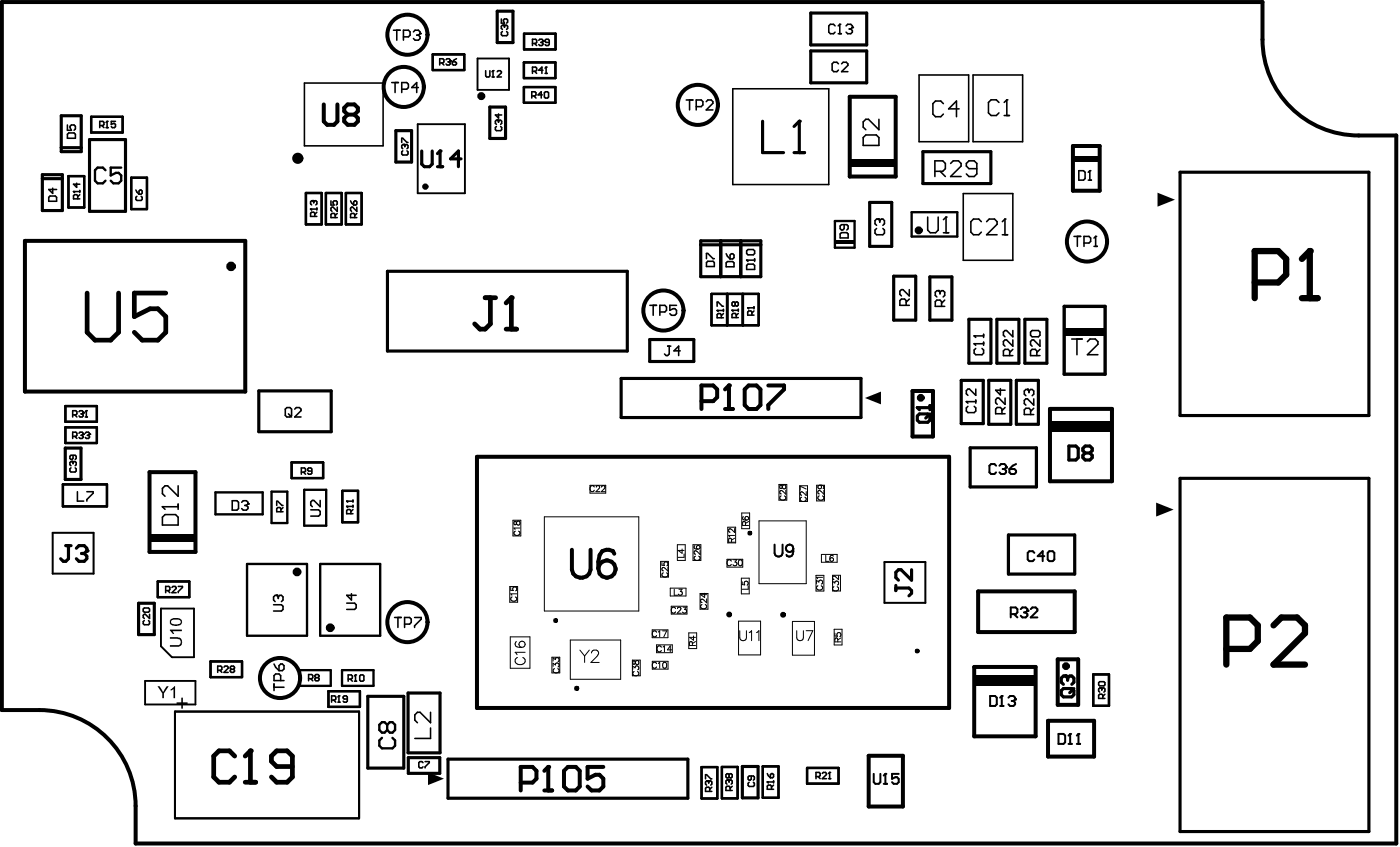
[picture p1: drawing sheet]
<svg xmlns="http://www.w3.org/2000/svg" width="148mm" height="90mm" viewBox="0 0 148 90" stroke-linecap="round" stroke-linejoin="round" font-family="sans-serif">
<g fill="none" stroke="#000" stroke-width=".42">
<path d="M.2 .2h133.4v4a10.2 10.2 0 0 0 10.2 10.1h4v74.9h-133.4v-3.9a10.2 10.2 0 0 0-10.2-10.2h-4zM34.3 11v1.8l.3 .4h.7l.4-.4v-1.8M36.8 12.1l-.4 .4v.3l.4 .4h.7l.4-.4v-.3l-.4-.4M36.8 12.1l-.4-.3v-.4l.4-.4h.7l.4 .4v.4l-.4 .3M36.8 12.1h.7M89.9 10.2h4.9v8.5h-4.9zM113.6 15.4h2.8v4.8h-2.8zM2.6 25.5h23.4v15.9h-23.4zM88.4 25.6h2M15.8 50h4.9v8.4h-4.9zM50.5 48.3h49.9v26.6h-49.9zM60.5 58.2v2.1a1 1 0 0 0 1 .8 1 1 0 0 0 1-.8v-2.1"/>
<path d="M65 58.6l-.1-.3a.96 .96 0 0 0-1.4 .4l-.2 .7v.7M74.2 42.4h1.3l.4-.4v-.8l-.4-.4h-1.3v2.5M76.7 43.3h.9M76.7 41.2l.4-.4v2.5M78.8 41.2l.4-.4h.9l.4 .4v1.7l-.4 .4h-.9l-.4-.4zM81.3 40.8h1.7v.4l-1.7 1.7v.4M96.6 41.4h2.1v4.8h-2.1zM111.1 43.3h6.6v7.6h-6.6zM91.9 80h3.7v5.3h-3.7zM103.1 70.6h6.5v7.3h-6.5zM103.5 62.6h10.2v4.3h-10.2zM110.9 76.3h4.9v3.7h-4.9z"/>
<path d="M111.9 69.8h2.2v4.8h-2.2zM55.1 82.8h1.3l.4-.4v-.9l-.4-.4h-1.3v2.5M57.6 81.5l.4-.4v2.5M57.6 83.6h.8M59.7 81.5l.4-.4h.8l.5 .4v1.7l-.5 .4h-.8l-.4-.4zM63.9 81.1h-1.7v1.3l.8-.4h.4l.5 .4v.8l-.5 .4h-.8l-.4-.4"/>
<circle cx="42.7" cy="9.2" r="2.12"/>
<circle cx="43.1" cy="3.7" r="2.12"/>
<circle cx="50.9" cy="10.2" r=".21"/>
<circle cx="73.9" cy="11.1" r="2.12"/>
<circle cx="70.2" cy="32.9" r="2.12"/>
<circle cx="97.2" cy="24.4" r=".21"/>
<circle cx="115" cy="25.6" r="2.12"/>
<circle cx="79.4" cy="56.4" r=".04"/>
<circle cx="29.6" cy="71.7" r="2.12"/>
<circle cx="43.1" cy="65.8" r="2.12"/>
<circle cx="58.8" cy="65.6" r=".04"/>
<circle cx="61" cy="72.8" r=".06"/>
<circle cx="64.2" cy="60.2" r=".92"/>
<circle cx="77.2" cy="65" r=".09"/>
<circle cx="82.9" cy="65" r=".09"/>
<circle cx="97.1" cy="68.9" r=".04"/>
</g>
<g fill="#000">
<path d="M122.5 20.4l1.9 .7-1.9 .8zM91.5 42.1l1.7-.7v1.4zM122.4 53.2l1.8 .7-1.8 .7zM16.7 72.6h.2l.4 .6 .3-.6h.3l-.6 .8v.5h-.1v-.5zM18.1 72.9l.4-.3v1.3h-.1v-1l-.3 .2zM18 67.4h.7a.51 .51 0 0 1 .6 .5 .51 .51 0 0 1-.6 .5h-.7v-.1h.7a.35 .35 0 0 0 .4-.4 .35 .35 0 0 0-.4-.3h-.7zM18 66.6h1.3v.2h-1.1l.2 .3h-.1l-.3-.4zM45.3 81.7l1.7 .7-1.7 .7z"/>
<path d="M18.1 65.7a.34 .34 0 0 0 .5 .4 .4 .4 0 0 0 .5-.4 .87 .87 0 0 0-.9-.1zM18 65.6l.5-.2a.62 .62 0 0 1 .8 .4 .7 .7 0 0 1-1 .4 .39 .39 0 0 1-.3-.2 .39 .39 0 0 1 0-.4z"/>
<circle cx="46.6" cy="16" r=".17"/>
<circle cx="84.6" cy="12.8" r=".17"/>
<circle cx="54.1" cy="31.5" r=".25"/>
<circle cx="138.6" cy="26.6" r=".33"/>
<circle cx="9.2" cy="58.3" r=".17"/>
<circle cx="77.1" cy="40.8" r=".21"/>
<circle cx="97.1" cy="43.1" r=".17"/>
<circle cx="26.5" cy="79.4" r=".25"/>
<circle cx="112.8" cy="71.5" r=".17"/>
<circle cx="58" cy="81.1" r=".21"/>
</g>
<g fill="none" stroke="#000" stroke-width=".25">
<path d="M7.2 18.6h1.7v3.4h-1.7zM9.6 12.4h3.4v1.6h-3.4zM11.2 18l-.3-.3h-.6l-.2 .3v1.1l.2 .3h.6l.3-.3M12.8 17.7h-1.1v.9l.6-.3h.3l.2 .3v.5l-.2 .3h-.6l-.3-.3M13.9 18.8h1.7v3.3h-1.7zM45.8 5.8h3.3v1.6h-3.3zM55.4 6.6h3.4v1.7h-3.4zM55.4 9.2h3.4v1.7h-3.4zM55.5 3.6h3.3v1.6h-3.3zM32.4 20.4h1.6v3.3h-1.6zM34.5 20.4h1.7v3.3h-1.7zM36.6 20.4h1.7v3.3h-1.7z"/>
<path d="M75.3 31.1h5v3.3h-5zM76.9 31.1v3.3M77 31.1v3.3M78.6 31.1v3.3M88.4 23.4h2v2.8h-2zM96.5 22.5h4.8v2.5h-4.8zM6.7 51.2h4.6v2.4h-4.6zM6.9 43h3.4v1.6h-3.4zM6.9 45.2h3.4v1.7h-3.4zM22.8 52.1h5v2.3h-5zM26.1 59.7h6.4v7.6h-6.4zM28.7 52h1.7v3.3h-1.7z"/>
<path d="M30.9 48.9h3.3v1.7h-3.3zM32.2 51.8h2.3v3.8h-2.3zM33.9 59.7h6.3v7.6h-6.3zM36.2 51.9h1.7v3.3h-1.7zM16.7 61.5h3.3v1.7h-3.3zM22.3 70h3.3v1.6h-3.3zM31.7 70.9h3.3v1.7h-3.3zM34.8 73.1h3.3v1.7h-3.3zM36.2 70.9h3.3v1.7h-3.3zM40.4 78.1l-.3 .2v.6l.3 .3h1.1l.3-.3v-.6l-.3-.2M41 76.7l-.3-.3h-.3l-.3 .3v.5l.3 .3h.3l.3-.3M41 76.7l.3-.3h.2l.3 .3v.5l-.3 .3h-.2l-.3-.3"/>
<path d="M41 76.7v.5M115.7 71.3h1.7v3.4h-1.7zM74.2 81.2h1.7v3.3h-1.7zM76.4 81.1h1.7v3.4h-1.7zM80.7 81.1h1.7v3.3h-1.7zM85.4 81.2h3.3v1.7h-3.3z"/>
</g>
<g fill="none" stroke="#000" stroke-width=".33">
<path d="M4.5 18.5h2.1v3.8h-2.1zM4.5 18.9h2.1M6.5 12.2h2.1v3.8h-2.1zM6.5 15.6h2.1M9.5 14.8h3.8v7.6h-3.8zM41.9 13.8h1.7v3.3h-1.7zM44.6 16v1.4l.3 .2h.6l.2-.2v-1.4M46.3 16.3l.3-.3v1.6M46.3 17.6h.6M48.8 16.8h-1.1l.8-.8v1.6M51.8 11.3h1.7v3.3h-1.7zM52.6 1.2h1.7v3.3h-1.7z"/>
<path d="M80.7 12.8v3.3h2.2M84 16.1h1.1M84 13.4l.6-.6v3.3M85.8 1.4h5.9v3.4h-5.9zM85.8 5.4h5.9v3.4h-5.9zM97.7 16h7.2v3.4h-7.2zM124.9 18.2h20v25.8h-20zM41 28.7h25.4v8.4h-25.4zM68.8 35.9h4.6v2.3h-4.6zM74.2 25.5h6.3v3.8h-6.3zM74.2 25.9h6.3M76.3 25.5v3.8"/>
<path d="M78.4 25.5v3.8M92 21.4h2.4v4.7h-2.4zM94.6 29.2h2.3v4.7h-2.3zM98.4 29.3h2.3M102.5 33.8h2.4v4.6h-2.4zM105.5 33.8h2.3v4.6h-2.3zM108.5 33.8h2.3v4.6h-2.3zM6.9 47.4h1.7v3.3h-1.7zM7 57.7h.5M7.2 57.7v1.4l-.2 .3h-.3l-.3-.3M8.1 58l.3-.3h.5l.3 .3v.3l-.3 .3M8.6 58.6h.3"/>
<path d="M8.9 58.6l.3 .2v.3l-.3 .3h-.5l-.3-.3M27.4 41.4h7.7v4.3h-7.7zM65.7 40h25.4v4.2h-25.4zM97.1 44l.2-.2h.9l.2 .2v.5l-.2 .2h-.9l-.2-.2zM98.4 42.9v.4M98.4 43.8l-.4 .4M98.4 43.1h-1.3l.2 .2M101.7 40.2h2.4M102.7 47.4h7M104.6 40.2h2.4v4.7h-2.4zM106.7 56.6h7M107.6 40.2h2.3v4.7h-2.3z"/>
<path d="M124.9 50.6h20v37.4h-20zM14.7 63.8h1.6v3.3h-1.6zM38.9 73.7h3.8v7.6h-3.8zM43.2 73.3h3.4v6.3h-3.4zM94.8 61.9v.6M94.8 62.2h1.4l.3 .3v.3l-.3 .2M96.5 60.3v1.1l-1.1-1.1h-.3l-.3 .2v.6l.3 .3M112.3 73.1l.2-.3h.9l.3 .3v.4l-.3 .2h-.9l-.2-.2zM113 71.7l-.2-.2h-.3l-.2 .2v.5l.2 .2M113 71.7l.2-.2h.2l.3 .2v.5l-.3 .2M113 71.7v.3M113.7 72.8l-.5 .5"/>
<path d="M43.2 80.2h3.3v1.6h-3.3zM47.4 80.3h25.4v4.1h-25.4zM78.6 81.1h1.6v3.3h-1.6z"/>
<circle cx="45" cy="19.7" r=".17"/>
</g>
<path d="M44.2 13.1h5v7.3h-5zM50.5 6.2h3.4v3.3h-3.4zM15.4 72h5.3v2.5h-5.3zM17 64.4h3.5v5.1h-2.3l-1.2-1.1z" fill="none" stroke="#000" stroke-width=".2"/>
<g fill="none" stroke="#000" stroke-width=".17">
<path d="M5.6 19.9v.6l-.4-.5h.8M7.1 14.2l.2-.1h.5l.2 .1v.4h-.9zM7.1 13.2v.6h.5l-.2-.3v-.1l.2-.2h.2l.2 .2v.2l-.2 .2M8.1 19.4v.4l-.3-.3h.6M10.6 13.3h.3l.1-.1v-.2l-.1-.2h-.3v.7M10.8 13.3l.2 .2M11.2 13.5h.2M11.3 12.8h.1M11.3 12.8l-.1 .2M11.3 12.8v.7M12.2 12.8h-.4v.4l.2-.1 .2 .1v.2l-.1 .1h-.2l-.1-.1M32.2 8.8h8.3v6.6h-8.3z"/>
<path d="M41.5 8.7h.7M41.6 3.2h.7M41.8 8.7v1.1M42 3.2v1.1M42.5 15.1v-.5h.1l.5 .5h.1M42.5 9.4h.5l.2-.1v-.4l-.2-.2h-.5v1.1M42.6 16l-.1 .1v.2l.1 .1h.5l.1-.1v-.2l-.1-.1M42.7 3.9h.5l.2-.2v-.3l-.2-.2h-.5v1.1M42.7 15.3h.1M42.7 15.3l-.2 .1v.2l.1 .1M42.7 15.3l.1 .1M42.8 15.4l.2-.1 .2 .1v.2l-.1 .1"/>
<path d="M42.8 15.4v.1M43.8 3.4l.1-.2h.4l.2 .2v.1M44.1 3.7h.2M44.3 9.3h-.7l.5-.6v1.1M44.3 3.7l.2 .2v.2l-.2 .2h-.4l-.1-.2M44.5 3.5h.1M44.5 3.5l-.2 .2M46.5 6.7h.4l.1-.2v-.2l-.1-.1h-.4v.7M46.8 6.7l.2 .2M47.2 6.3l.1-.1h.2l.1 .2M47.4 6.5h.1M47.5 6.5l.1 .2-.1 .2h-.2l-.1-.1"/>
<path d="M47.6 6.4h.1M47.6 6.4l-.1 .1M47.9 6.5h.3l.1 .3-.1 .1h-.2l-.1-.1zM48.3 6.2l-.4 .3M51.4 7.5v.5l.1 .1h.2l.1-.1v-.5M52.1 8.1h.2M52.2 7.5h.1M52.2 7.5v.6M52.2 7.5l-.1 .1M52.5 13.4l-.1 .1v.2l.1 .1h.5l.1-.1v-.2l-.1-.1M52.6 7.6l.1-.1h.3l.1 .1v.1l-.5 .4h.5M52.6 12.7h.1"/>
<path d="M52.6 12.7l-.2 .1v.2l.1 .2M52.6 12.7l.2 .1M52.8 12.8l.1-.1 .2 .1v.2l-.1 .2M52.8 12.1v.4l-.4-.3h.7M52.8 12.8v.1M53.1 2v.4h.3l-.1-.3 .1-.1h.2l.1 .1v.2l-.1 .1M53.2 3.3l-.1 .1v.3l.1 .1h.4l.1-.1v-.3l-.1-.1M53.3 2.7h.1M53.3 2.7l-.2 .1v.2l.1 .1M53.3 2.7l.1 .1M53.4 2.8l.1-.1 .2 .1v.2l-.1 .1M53.4 2.8v.1"/>
<path d="M56.3 10.2h.3l.1-.2v-.2l-.1-.1h-.3v.7M56.4 4.6h.3l.1-.1v-.2l-.1-.1h-.3v.6M56.4 7.5h.3l.1-.1v-.2l-.1-.1h-.3v.7M56.5 10.2l.2 .2M56.6 7.5l.2 .3M56.6 4.6l.2 .2M57 4.3l.1-.1h.3l.1 .2M57.2 4.5h.2M57.4 4.5l.1 .1-.1 .2h-.3l-.1-.1M57.4 10h-.5l.4-.3v.7M57.5 4.4h.1M57.5 7.4h-.5l.4-.3v.7"/>
<path d="M57.5 4.4l-.1 .1M57.6 9.8l.1-.1h.2l.2 .1v.5l-.2 .1h-.2l-.1-.1zM57.7 7.8h.2M57.8 7.1h.1M57.8 7.1v.7M57.8 7.1l-.1 .1M58.1 4.5h-.3l-.1-.1 .1-.2h.2l.1 .1v.4l-.1 .1h-.2l-.1-.1M72.6 10.6h.7M73 10.6v1M73.7 11.3h.5l.2-.2v-.3l-.2-.2h-.5v1M74.7 10.8l.2-.2h.4l.1 .2v.1l-.7 .7h.7M77.6 9.4h10.1v10.1h-10.1z"/>
<path d="M88.4 2.7l-.2-.1h-.3l-.2 .1v.7l.2 .2h.3l.2-.2M88.7 3.6h.3M88.7 6.8l-.1-.2h-.4l-.1 .2v.6l.1 .2h.4l.1-.2M88.9 2.6h.1M88.9 2.6v1M88.9 2.6l-.2 .1M89.1 6.8l.1-.2h.4l.1 .2v.1l-.6 .7h.6M89.5 2.7l.2-.1h.3l.2 .1v.2M89.9 3.1h.1M90 3.1l.2 .1v.2l-.2 .2h-.3l-.2-.2M90.2 2.9h.1M90.2 2.9l-.2 .2"/>
<path d="M91.4 14.6l.2-.3h1.1l.3 .3v.8h-1.6zM93 12.6v1.1l-1.1-1.1h-.3l-.2 .3v.5l.2 .3M97.3 7.9h5.2v7.1h-5.2zM98.9 18.1h.9l.3-.3v-.5l-.3-.3h-.9v1.7M99.5 18.1l.6 .6M99.8 11l-.2-.3h-.6l-.3 .3v1.1l.3 .2h.6l.2-.2M100.6 17.3l.3-.3h.5l.3 .3v.3l-1.1 1.1h1.1M101.5 11.5h-1.1l.8-.8v1.6M103 7.9h5.2v7.1h-5.2zM103.4 17.8h-.9l-.2-.2v-.3l.2-.3h.6l.3 .3v1.1l-.3 .3h-.6l-.2-.3M105.7 10.8l-.3-.2h-.5l-.3 .2v1.1l.3 .3h.5l.3-.3M106.3 12.2h.5"/>
<path d="M106.6 10.6h.1M106.6 10.6v1.6M106.6 10.6l-.3 .2M114.2 18.1h.5l.1 .1v.7l-.1 .2h-.5zM115.2 19.1h.3M115.3 18.1h.1M115.3 18.1v1M115.3 18.1l-.1 .1M5.2 20.9l.1-.2h.6l.1 .2v.4h-.8zM7.8 20.3h.1M7.8 20.3l.1 .1M7.8 20.3h.6"/>
<path d="M8.2 21v-.3l-.1-.1h-.2l-.1 .1v.3h.6M8.4 20.6l-.2 .2M8.4 20.2v.2M14.4 20.1l.3 .4M14.5 20.8l-.1 .1v.2l.1 .1h.4l.1-.1v-.2l-.1-.1M14.8 20.1l.2 .1v.2l-.1 .1h-.2v-.3zM32.9 22.1h.1M32.9 22.1l.1 .1M32.9 22.1h.6M33.1 21.2h.1M33.1 21.2l-.2 .1v.3l.1 .1M33.1 21.2l.1 .1"/>
<path d="M33.2 21.3l.1-.1 .2 .1v.3l-.1 .1M33.2 21.3v.2M33.3 22.9v-.3l-.1-.1h-.2l-.1 .1v.3h.6M33.5 22.5l-.2 .2M33.5 22v.2M35 21.3v.4h.4l-.2-.2 .2-.2h.2l.1 .1v.2l-.1 .1M35.5 23v-.3l-.1-.1h-.3l-.1 .1v.3h.7M35.7 21.9v.5l-.5-.5-.2 .1v.2l.1 .2M35.7 22.6l-.2 .2M37.1 21.3l.3 .4M37.4 21.4l.3-.1 .1 .1v.2l-.1 .1h-.3zM37.5 23v-.3l-.1-.1h-.2l-.1 .1v.3h.7"/>
<path d="M37.8 21.9v.5l-.5-.5-.2 .1v.2l.1 .2M37.8 22.6l-.3 .2M68.8 32.3h.7M69.1 32.3v1.1M69.8 33h.6l.1-.2v-.3l-.1-.2h-.6v1.1M70.7 36.6h.3M70.8 36.6v.8l-.1 .2h-.2l-.2-.2M71.6 32.3h-.7v.5l.3-.1h.2l.2 .1v.4l-.2 .2h-.3l-.2-.2M72 37.1h-.7l.5-.5v1M74.8 27.8l.1-.2h.6l.1 .2v.4h-.8zM74.8 27.4v-.6h.1l.6 .6h.1M75.9 32.8h.1"/>
<path d="M75.9 32.4v-.4h.1l.5 .4h.1M75.9 32.8l.1 .2M75.9 32.8h.7M76.3 33.6v-.3l-.1-.1h-.2l-.1 .1v.3h.7M76.6 33.2l-.3 .2M76.6 32.7v.3M76.9 27.8l.1-.1h.5l.2 .1v.4h-.8zM76.9 26.8l.4 .6M77.3 27l.1-.2h.1l.2 .2v.3l-.2 .1h-.2zM77.5 32.8h.1M77.5 32.8h.6M77.5 32.8l.1 .1"/>
<path d="M77.8 32.1l-.1-.2-.2 .2v.2l.1 .1 .2-.1M77.8 32.1l.1-.2 .2 .2v.2l-.1 .1-.2-.1M77.8 32.1v.2M77.9 33.6v-.3l-.1-.1h-.2l-.1 .1v.3h.6M78.1 33.2l-.2 .2M78.1 32.7v.2M79 27.5h.1M79 28.1l.2-.2h.5l.2 .2v.4h-.9zM79 26.5l.2-.1h.5l.2 .1v.3l-.2 .2h-.5l-.2-.2zM79 27.5h.9M79 27.5l.2 .2M79.1 32.6h.1"/>
<path d="M79.1 32.6l.1 .1M79.1 32.6h.7M79.6 33.3v-.3l-.1-.1h-.3l-.1 .1v.3h.7M79.8 32.9l-.2 .2M79.8 32.5v.2M79.9 27.4v.3M88.9 24.8l.2-.2h.5l.2 .2v.4h-.9zM89.3 23.8v.4l-.1 .1h-.1l-.2-.1v-.3l.2-.1h.5l.2 .1v.3l-.2 .1M92.8 24.2l-.2 .1v.4l.2 .1h.6l.2-.1v-.4l-.2-.1M92.9 23.2h.1M92.9 23.2h-.1l-.2 .1v.4l.2 .1M92.9 23.2l.2 .1"/>
<path d="M93.1 23.3l.2-.1h.1l.2 .1v.4l-.2 .1M93.1 23.3v.2M95.9 32.3v-.5l-.2-.2h-.3l-.2 .2v.5h1M96.2 30.6v.7l-.6-.7h-.2l-.2 .2v.3l.2 .2M96.2 31.6l-.3 .4M98.2 23v1.3l.3 .3h.5l.3-.3v-1.3M99.3 30.8h.1M99.3 30.8h-.1l-.2 .1v.3l.2 .2M99.3 30.8l.2 .1M99.5 30.9l.1-.1h.2l.2 .1v.3l-.2 .2M99.5 30.9v.2M99.6 32.4v-.5l-.1-.2h-.3l-.2 .2v.5h1"/>
<path d="M99.8 24.6h.6M100 31.7l-.4 .4M100.1 23h.1M100.1 23v1.6M100.1 23l-.3 .2M101.9 20.5h5.3v7h-5.3zM103.1 36.4h.1M103.1 35.5h.1M103.1 36.4h1M103.1 36.4l.2 .1M103.1 35.5h1M103.1 35.5l.2 .2"/>
<path d="M103.3 36.9l-.2 .1v.4l.2 .1h.6l.2-.1v-.4l-.2-.1M103.9 23.5l-.3-.3h-.6l-.2 .3v1.1l.2 .2h.6l.3-.2M104.1 35.4v.3M104.1 36.2v.3M104.4 23.5l.3-.3h.5l.3 .3v.2l-1.1 1.1h1.1M106.1 24.8h.5M106.4 23.2h.1M106.4 23.2v1.6M106.4 23.2l-.3 .3M106.9 37.6v-.5l-.2-.1h-.3l-.2 .1v.5h1M107.2 35v.6l-.7-.6h-.1l-.2 .1v.4l.2 .1M107.2 36v.6l-.7-.6h-.1l-.2 .1v.4l.2 .1"/>
<path d="M107.2 37l-.3 .3M109.1 35.1l.1-.1h.7l.2 .1v.4l-.2 .1h-.7l-.1-.1zM109.7 37.6v-.5l-.1-.1h-.4l-.1 .1v.5h1M110.1 36v.6l-.7-.6h-.2l-.1 .1v.4l.1 .1M110.1 37l-.4 .3M113.4 35.9h1.1M113.7 25h.7M114 35.9v1.6M114 25v1.1M114.7 25.7h.6l.1-.2v-.3l-.1-.2h-.6v1.1M115.1 36.1l.3-.2h.5l.3 .2v.3l-1.1 1.1h1.1M115.8 26.1h.3"/>
<path d="M116 25h.1M116 25v1.1M116 25l-.2 .2M7.5 49.5l-.1 .1v.2l.1 .1h.5l.1-.1v-.2l-.1-.1M7.6 48.8h.1M7.6 48.8l-.2 .1v.3l.1 .1M7.6 48.8l.1 .1M7.7 43.9h.3l.1-.1v-.2l-.1-.2h-.3v.7M7.7 46.2h.3l.1-.1v-.3l-.1-.1h-.3v.7M7.7 48.2v.3l-.1 .1-.2-.1v-.2l.1-.1h.5l.1 .1v.2l-.1 .1M7.7 48.9l.1-.1 .3 .1v.3l-.1 .1M7.7 48.9v.1"/>
<path d="M7.9 46.2l.2 .2M7.9 43.9l.2 .2M8.2 52v1h.7M8.4 45.8l.1-.1h.2l.1 .2M8.4 43.6l.1-.2h.2l.1 .3M8.6 46.1h.1M8.6 43.8h.1M8.7 43.8l.1 .1-.1 .2h-.2l-.1-.1M8.7 46.1l.1 .1-.1 .2h-.2l-.1-.1M8.8 45.9h.1M8.8 43.7h.1M8.8 45.9l-.1 .2"/>
<path d="M8.8 43.7l-.1 .1M9 45.8l.1-.1h.3l.1 .2M9 44.1h.2M9.1 43.4h.1M9.1 43.4v.7M9.1 43.4l-.1 .2M9.2 52h.7v.2l-.7 .6v.2M9.2 46.1h.2M9.4 46.1l.1 .1-.1 .2h-.3l-.1-.1M9.5 45.9h.1M9.5 45.9l-.1 .2M17.2 53.6h.1"/>
<path d="M17.2 54.7l.3-.3h1.1l.3 .3v.8h-1.7zM17.2 53.6h1.7M17.2 53.6l.3 .3M18.9 51.4v1.1l-1.2-1.1h-.2l-.3 .3v.5l.3 .3M18.9 53.3v.6M24.6 53h.5l.1 .1v.7l-.1 .2h-.5zM25.6 53.1l.1-.1h.4l.1 .1v.2M25.9 53.5h.2M26.1 53.5l.1 .1v.2l-.1 .2h-.4l-.1-.2M26.2 53.3h.1M26.2 53.3l-.1 .2M29.3 53.5v-.5h.1l.4 .5h.2"/>
<path d="M29.7 54.1v-.3l-.1-.1h-.2l-.1 .1v.3h.7M30 53.7l-.3 .2M30.2 43.3l.2-.2h.3l.2 .2v.6l-.2 .2h-.3l-.2-.2zM30.5 43.8l.4 .3M31.2 43.3l.2-.2h.3l.2 .2v.1l-.7 .7h.7M31.9 49.9h.3l.1-.1v-.2l-.1-.1h-.3v.7M32.1 49.9l.2 .3M32.9 53.9h.8l.2 .2v.3l-.2 .2h-.8M33 49.8h-.3l-.1-.1 .1-.2h.2l.1 .1v.5l-.1 .1h-.2l-.1-.1M33.9 52.9v.7l-.7-.7h-.1l-.2 .2v.3l.2 .2M36.7 53.6h.1M36.7 53h.1"/>
<path d="M36.7 53.6h.7M36.7 53.6l.1 .1M36.7 53h.7M36.7 53l.1 .1M37.1 54.3v-.3l-.1-.1h-.2l-.1 .1v.3h.7M37.4 53.9l-.3 .2M37.4 52.9v.2M37.4 53.5v.2M102.3 42.5h.1M102.3 42.5h1M102.3 42.5l.1 .2M102.4 43l-.1 .2v.3l.1 .2h.7l.2-.2v-.3l-.2-.2"/>
<path d="M103.3 41.2v.6l-.7-.6h-.2l-.1 .1v.4l.1 .1M103.3 42.3v.4M105.9 41.1v.7l-.5-.5h1M106 43.8v-.5l-.1-.2h-.4l-.1 .2v.5h1M106.4 42.1v.7l-.7-.7h-.2l-.1 .2v.3l.1 .2M106.4 43.1l-.4 .3M108.7 41.2h.1M108.7 41.2h-.1l-.2 .2v.3l.2 .2M108.7 41.2l.2 .2M108.9 41.4l.2-.2h.1l.2 .2v.3l-.2 .2M108.9 41.4v.1M109.1 43.9v-.5l-.2-.2h-.3l-.2 .2v.5h1"/>
<path d="M109.4 42.2v.7l-.7-.7h-.1l-.2 .2v.3l.2 .2M109.4 43.2l-.3 .3M15.2 64.4l.1-.1h.4l.1 .1v.3l-.1 .1h-.4l-.1-.1zM15.3 65.6l-.1 .2v.2l.1 .1h.4l.1-.1v-.2l-.1-.2M15.8 65v.4l-.4-.4-.2 .1v.2l.1 .1M17.5 62.5h.4l.1-.1v-.3l-.1-.1h-.4v.7M17.8 62.5l.2 .2M18.2 62.1l.1-.1h.2l.1 .1v.2l-.4 .4h.4M18.7 74.4h1.1M18.9 62h.4v.1l-.4 .5v.1M19.3 73.9v1M23 70.9h.4l.1-.1v-.2l-.1-.1h-.4v.6"/>
<path d="M23.3 70.9l.2 .2M23.7 70.6l.1-.1h.2l.1 .1v.1l-.4 .4h.4M24.5 70.8l-.1-.1 .1-.2h.2l.1 .1-.1 .2M24.5 70.8l-.1 .1 .1 .2h.2l.1-.1-.1-.2M24.5 70.8h.2M29 64h.8l.2 .1v.4l-.2 .1h-.8M29 72.4v.7M29 72.7h1.1M29 70.2l.2 .4 .3 .3M29.3 63h.1M29.3 63h-.2l-.1 .1v.4l.1 .1M29.3 63l.2 .1"/>
<path d="M29.5 63.1l.1-.1h.2l.2 .1v.4l-.2 .1M29.5 63.1v.2M29.5 70.4l.2-.2h.2l.2 .2v.4l-.2 .1h-.4zM29.7 72v-.5l-.2-.2h-.3l-.2 .2v.5h1.1M32.7 71.8h.3l.1-.1v-.2l-.1-.1h-.3v.6M32.9 71.8l.2 .2M33.4 71.7l-.1-.1 .1-.2h.3l.1 .1-.1 .2M33.4 71.7l-.1 .1 .1 .2h.3l.1-.1-.1-.2M33.4 71.7h.3M35.1 74.1h.3l.1-.1v-.3l-.1-.1h-.3v.7M35.3 74.1l.2 .2M35.8 74.3h.2"/>
<path d="M35.9 73.6h.1M35.9 73.6l-.1 .1M35.9 73.6v.7M36.7 63.8h.8l.2 .2v.3l-.2 .2h-.8M36.8 74h-.4l-.1-.2 .1-.2h.2l.2 .1v.5l-.2 .1h-.2l-.1-.1M36.8 71.8h.4l.1-.1v-.2l-.1-.1h-.4v.7M37.1 71.8l.2 .3M37.2 62.8v.7l-.5-.5h1M37.5 72.1h.2M37.6 71.4h.1M37.6 71.4l-.1 .1M37.6 71.4v.7"/>
<path d="M38.2 71.4h.2l.1 .1v.5l-.1 .1h-.2l-.1-.1v-.5zM41.8 65.3h.7M42.1 65.3v1.1M42.8 66h.5l.2-.1v-.4l-.2-.2h-.5v1.1M43.9 65.3h.7v.2l-.7 .7v.2M45.6 77v1.1h-1.7M45.6 75.4v1.1l-1.1-1.1h-.3l-.3 .2v.6l.3 .3M116.3 72.2l.1-.1h.4l.1 .1v.2l-.1 .2h-.4l-.1-.2zM116.5 72.8h.1M116.5 72.8l-.2 .1v.2l.1 .1M116.5 72.8l.1 .1M116.6 72.9l.1-.1 .2 .1v.2l-.1 .1"/>
<path d="M116.6 72.9v.1M116.7 73.9v-.3l-.1-.2h-.2l-.1 .2v.3h.6M116.9 73.4l-.2 .3M44.8 80.7l-.1-.1h-.3l-.1 .1v.4l.1 .1h.3l.1-.1M45 80.6h.4v.1l-.4 .4v.1M74.7 82.4v-.4h.1l.4 .4h.1M74.9 82.6h.1M74.9 82.6l-.2 .1v.2l.1 .2M74.9 82.6l.1 .1M75 82.7l.1-.1 .2 .1v.2l-.1 .2M75 82.7v.1M75.1 83.7v-.3l-.1-.1h-.2l-.1 .1v.3h.6"/>
<path d="M75.3 83.3l-.2 .2M77 82.5h.1M77 82.5l-.2 .1v.2l.1 .2M77 82.5l.2 .1M77.2 82l-.2-.1-.2 .1v.2l.1 .1 .3-.1M77.2 82.6l.1-.1 .2 .1v.2l-.1 .2M77.2 82v.2M77.2 82.6v.1M77.2 82l.1-.1 .2 .1v.2l-.1 .1-.2-.1M77.3 83.6v-.3l-.1-.1h-.3l-.1 .1v.3h.7M77.5 83.2l-.2 .2M79.3 82.8l-.1 .1v.2l.1 .1h.4l.1-.1v-.2l-.1-.1"/>
<path d="M79.5 82.1v.3l-.1 .1-.2-.1v-.2l.1-.1h.4l.1 .1v.2l-.1 .1M81.2 82.7h.1M81.2 82.7h.7M81.2 82.7l.1 .1M81.2 81.8l.3 .5M81.5 82l.3-.2 .1 .2v.2l-.1 .1h-.3zM81.6 83.5v-.3l-.1-.1h-.2l-.1 .1v.3h.7M81.9 83.1l-.3 .2M81.9 82.6v.2M86.4 82.2h.3l.1-.2v-.2l-.1-.1h-.3v.7M86.6 82.2l.2 .2M87 81.8l.1-.1h.3l.1 .1v.1l-.5 .5h.5"/>
<path d="M87.7 82.4h.2M87.8 81.7h.1M87.8 81.7v.7M87.8 81.7l-.1 .1"/>
</g>
<g fill="none" stroke="#000" stroke-width=".11">
<path d="M54.3 55h.8v1.7h-.8zM54.4 55.2v.3h.2a.26 .26 0 0 1 .1-.3 .26 .26 0 0 1 .3 0v.3a.26 .26 0 0 1-.3 0 .26 .26 0 0 1-.1-.3zM54.5 56.2a.23 .23 0 0 0-.1 .3 .23 .23 0 0 0 .2 .1h.2a.23 .23 0 0 0 .2-.1 .23 .23 0 0 0-.1-.3M55 55.9h-.6l.1 .1M57.6 54.7h10v9.9h-10zM62.4 51.3h1.7v.9h-1.7zM62.4 51.8a.23 .23 0 0 0 .2 .2 .23 .23 0 0 0 .3-.1M62.9 51.5a.23 .23 0 0 0-.3-.1 .23 .23 0 0 0-.2 .2M63.1 51.5l.1-.1 .3 .1-.4 .5h.4M63.7 51.5l.1-.1 .2 .1-.4 .5h.5M69.9 59.4h.8v1.7h-.8zM70.1 59.5v.3h.2a.22 .22 0 0 1 0-.3 .22 .22 0 0 1 .4 0 .22 .22 0 0 1-.1 .4"/>
<path d="M70.7 60v.4l-.5-.4-.1 .3 .1 .1M71.7 57.6h.8v1.7h-.8zM72.2 58.1v.4l-.4-.3h.6M72.4 58.6v.4h-.6M73.3 57.6h.9v1.7h-.9zM73.5 57.7v.2a.32 .32 0 0 0 .4 .2M73.6 58.8a.23 .23 0 0 0-.1 .3 .23 .23 0 0 0 .2 .2M73.9 58.8a.23 .23 0 0 1 .2 .3 .23 .23 0 0 1-.3 .2M74.1 58.2v.5l-.5-.4-.1 .2 .1 .1M76.9 59.2h1.7v.8h-1.7zM76.9 59.6a.23 .23 0 0 0 .2 .3 .23 .23 0 0 0 .3-.2M77 55.8h.9v1.6h-.9z"/>
<path d="M77.4 59.4a.23 .23 0 0 0-.3-.2 .23 .23 0 0 0-.2 .3M77.4 57.4v-.4h-.2l-.1 .4h.6M77.6 59.2h.4l-.2 .3a.21 .21 0 0 1 .1 .3 .21 .21 0 0 1-.3-.1M77.7 55.9v.4l-.5-.4-.1 .3 .2 .1M77.7 56.9l-.3 .2M77.7 56.6h-.6l.1 .2M78.2 59.3a.31 .31 0 0 1 .4 .2 .31 .31 0 0 1-.2 .4l-.2-.2-.1-.2zM78.5 54.3h.8v1.6h-.8zM78.7 54.7l-.1 .1a.32 .32 0 0 0 .4 .2M78.9 55.6v-.4h-.2l-.1 .4h.6M79.2 55.2l-.3 .2M80.3 55.1h5v6.6h-5z"/>
<path d="M82.4 51.3h.9v1.6h-.9zM82.6 51.4v.3h.1a.26 .26 0 0 1 .1-.3 .26 .26 0 0 1 .3 0v.3a.26 .26 0 0 1-.3 0 .26 .26 0 0 1-.1-.3zM82.7 52.5a.23 .23 0 0 0-.2 .2 .23 .23 0 0 0 .3 .2M83 52.5a.23 .23 0 0 1 .2 .2 .23 .23 0 0 1-.3 .2M83.2 51.9v.4l-.6-.4-.1 .2 .2 .2M84.6 51.4h.9v1.7h-.9zM84.8 52.6a.23 .23 0 0 0-.1 .3 .23 .23 0 0 0 .2 .2M85.2 52.6a.23 .23 0 0 1 .1 .3 .23 .23 0 0 1-.2 .2M85.3 52v.4l-.5-.4-.1 .3 .1 .1M85.3 51.7l-.6-.3v.5M86.4 51.3h.9v1.7h-.9zM86.7 52.5a.23 .23 0 0 0-.1 .2 .23 .23 0 0 0 .2 .2h.2a.23 .23 0 0 0 .2-.2 .23 .23 0 0 0-.2-.2"/>
<path d="M86.9 51.3l.3 .1v.2l-.1 .1M86.9 58.7h1.7v.8h-1.7zM87.2 51.9v.4l-.5-.4-.1 .2 .1 .2M87.4 58.8v.6h.4M88.2 58.8h-.2a.32 .32 0 0 0-.2 .4M53.9 62h.9v1.7h-.9zM54 67.4h2.1v3.3h-2.1zM54.1 62.1v.3l.2 .1a.22 .22 0 0 1 0-.4 .22 .22 0 0 1 .4 .1 .22 .22 0 0 1-.1 .3M54.2 63.2a.23 .23 0 0 0-.1 .2 .23 .23 0 0 0 .2 .2h.1a.23 .23 0 0 0 .3-.2 .23 .23 0 0 0-.2-.2M54.7 67.9a.31 .31 0 0 0-.1 .4l.1 .1 .5 .1M54.7 62.8h-.6l.1 .2M54.8 69.6a.39 .39 0 0 0-.3 .4 .39 .39 0 0 0 .4 .3h.3a.39 .39 0 0 0 .4-.3 .39 .39 0 0 0-.3-.4"/>
<path d="M55.6 69h-1.1l.2 .3M58.4 69.5h.8v1.7h-.8zM58.5 69.9v-.3l.3 .2a.21 .21 0 0 1 .3-.2 .21 .21 0 0 1 0 .4M58.5 70.5v-.3l.3 .1a.21 .21 0 0 1 .3-.1 .21 .21 0 0 1 0 .4M58.7 70.7a.23 .23 0 0 0-.2 .3 .23 .23 0 0 0 .3 .2M59 70.7a.23 .23 0 0 1 .2 .3 .23 .23 0 0 1-.3 .2M60.4 67.7h5.3v4.2h-5.3zM61.4 68.8l.5 .6M61.9 69.4v.7M62.4 68.8l-.5 .6M62.6 69.1l.1-.2 .2-.1h.3a.3 .3 0 0 1 .1 .5l-.8 .8h.9M66.9 69.8h.9v1.7h-.9z"/>
<path d="M67 70.8v-.3l.2 .2a.22 .22 0 0 1 .4-.2 .21 .21 0 0 1-.1 .4M67 69.9v.3h.2a.26 .26 0 0 1 .1-.3 .26 .26 0 0 1 .3 0v.3a.26 .26 0 0 1-.3 0 .26 .26 0 0 1-.1-.3zM67.1 71a.23 .23 0 0 0-.1 .3 .23 .23 0 0 0 .2 .2M67.5 71a.23 .23 0 0 1 .1 .3 .23 .23 0 0 1-.2 .2M69 66.6h1.7v.9h-1.7zM69 70h1.7v.8h-1.7zM69 70.5a.23 .23 0 0 0 .2 .2 .23 .23 0 0 0 .3-.2M69 67.1a.23 .23 0 0 0 .2 .3 .23 .23 0 0 0 .3-.2M69.5 68.2h1.7v.8h-1.7zM69.5 70.2a.23 .23 0 0 0-.3-.1 .23 .23 0 0 0-.2 .2M69.5 66.9a.23 .23 0 0 0-.3-.2 .23 .23 0 0 0-.2 .3M69.7 66.9l.1-.2v.7"/>
<path d="M69.7 70.2l.1-.1v.6M70 68.5a.23 .23 0 0 0-.3-.2 .23 .23 0 0 0-.2 .3v.1a.23 .23 0 0 0 .2 .3 .23 .23 0 0 0 .3-.2M70.1 66.7h.5l-.3 .7M70.2 68.4l.1-.1v.7M70.2 60.6a.23 .23 0 0 0-.1 .3 .23 .23 0 0 0 .2 .2M70.2 70.1a.31 .31 0 0 1 .4 .2 .31 .31 0 0 1-.2 .4l-.2-.1zM70.5 60.6a.23 .23 0 0 1 .2 .3 .23 .23 0 0 1-.3 .2M70.9 62.2h1.7v.9h-1.7zM71 64.1h1.7v.9h-1.7zM71 64.6a.23 .23 0 0 0 .2 .3 .23 .23 0 0 0 .3-.2M71.1 68.7h-.5l.3-.4v.7M71.4 62.3v.7h.3"/>
<path d="M71.5 64.4a.23 .23 0 0 0-.3-.2 .23 .23 0 0 0-.2 .3M71.7 64.4l.1-.2 .3 .2-.4 .5h.4M71.9 62.3h.3l-.2 .3a.21 .21 0 0 1 .2 .3 .21 .21 0 0 1-.4-.1M72.3 64.2h.3l-.2 .3a.21 .21 0 0 1 .2 .3 .21 .21 0 0 1-.4-.1M72.9 67h.8v1.6h-.8zM73.3 68.3l-.1-.4h-.2v.4h.6M73.4 67.3v.4l-.4-.3h.6M73.6 67.9l-.3 .2M74.1 62.8h.8v1.6h-.8zM74.3 64a.23 .23 0 0 0-.2 .2 .23 .23 0 0 0 .3 .2h.1a.23 .23 0 0 0 .3-.2 .23 .23 0 0 0-.2-.2M74.6 62.8v.4l-.5-.3h.7M74.8 63.4v.4l-.5-.4-.2 .2 .2 .1"/>
<path d="M78.2 65.7h2.3v3.6h-2.3zM78.3 66.7v.8a.36 .36 0 0 0 .3 .3 .36 .36 0 0 0 .4-.3v-.8M78.5 61.2h.8v1.6h-.8zM78.5 61.5v.3l.3 .1a.22 .22 0 0 1 0-.4 .22 .22 0 0 1 .4 .1 .22 .22 0 0 1-.1 .3M79.2 62v.3h-.7M79.3 66.9l.2-.2v1.1M80.1 66.9l.2-.2v1.1M83.9 65.7h2.3v3.6h-2.3zM84.3 66.7v.8a.36 .36 0 0 0 .4 .3 .36 .36 0 0 0 .3-.3v-.8M85.3 66.7h.7l-.5 1.1M86.4 60.9h.8v1.6h-.8zM86.4 61.7v-.3l.3 .2a.21 .21 0 0 1 .3-.2 .21 .21 0 0 1-.1 .4"/>
<path d="M86.6 62a.23 .23 0 0 0-.2 .2 .23 .23 0 0 0 .3 .2h.1a.23 .23 0 0 0 .3-.2 .23 .23 0 0 0-.2-.2M87.1 61.1h-.7l.1 .1M88.1 61.5l.3 .2a.21 .21 0 0 1 .3-.2 .21 .21 0 0 1-.1 .4M88.1 62.3l.3 .2M88.1 61.2l.2 .1M88.1 60.9h.9v1.6h-.9zM88.3 62.1l-.2 .1M88.3 66.6h.8v1.6h-.8zM88.4 67v.3h.2a.22 .22 0 0 1 0-.3 .22 .22 0 0 1 .4 0 .22 .22 0 0 1-.1 .3M88.6 62.1a.23 .23 0 0 1 .1 .2 .23 .23 0 0 1-.2 .2M88.7 67.9l-.1-.4h-.2v.4h.6M88.7 60.9v.4l-.4-.4-.2 .2"/>
<path d="M89 67.5l-.3 .2"/>
<circle cx="73.9" cy="57.9" r=".2"/>
<circle cx="79" cy="54.8" r=".2"/>
<circle cx="86.8" cy="51.5" r=".2"/>
<circle cx="88" cy="59.2" r=".2"/>
<circle cx="55.2" cy="68.2" r=".33"/>
</g>
<g fill="none" stroke="#000" stroke-width=".21">
<path d="M5.6 56.4h4.3v4.3h-4.3zM82 57.6v.9a.43 .43 0 0 0 .4 .4 .43 .43 0 0 0 .4-.4v-.9M84 58a.6 .6 0 0 1-.5 .9l-.2-.1-.1-.1M93.6 59.5h4.3v4.3h-4.3zM105.4 49.3l-.2-.2h-.3l-.2 .2v.7l.2 .1h.3l.2-.1M105.8 49.3l.1-.2h.4l.2 .2v.1M106.1 49.6h.2M106.3 49.6l.2 .2v.2l-.2 .1h-.4l-.1-.1M106.5 49.4h.1M106.5 49.4l-.2 .2M106.8 49.6h.6l.1 .2v.2l-.1 .1h-.4l-.2-.1zM107.5 49.1l-.3 .2-.4 .3"/>
<path d="M109.5 58.5l-.2-.2h-.4l-.1 .2v.7l.1 .2h.4l.2-.2M110.5 58.8h-.7l.6-.5v1.1M110.9 58.5l.2-.2h.3l.2 .2v.7l-.2 .2h-.3l-.2-.2zM18.5 75.3h19.5v11.3h-19.5zM104.8 73.6h.5l.2 .2v.7l-.2 .2h-.5zM105.8 74.7h.4M106 73.6h.1M106 73.6v1.1M106 73.6l-.2 .2M106.7 73.8l.2-.2h.4l.1 .2v.2M107 65h.5l.2-.2v-.4l-.2-.1h-.5v1M107.1 74.2h.2"/>
<path d="M107.3 74.2l.1 .1v.2l-.1 .2h-.4l-.2-.2M107.3 65l.4 .3M107.4 74h.1M107.4 74l-.1 .2M108 64.4l.2-.1h.4l.1 .1v.2M108.4 64.8h.2M108.6 64.8l.1 .2v.1l-.1 .2h-.4l-.2-.2M108.7 64.6h.1M108.7 64.6l-.1 .2M109.1 64.4l.2-.1h.3l.2 .1v.2l-.7 .7h.7M112 77.6h.6l.1 .2v.7l-.1 .2h-.6zM113.1 78.7h.3"/>
<path d="M113.3 77.6h.1M113.3 77.6v1.1M113.3 77.6l-.2 .2M114 78.7h.3M114.1 77.6h.1M114.1 77.6v1.1M114.1 77.6l-.1 .2M92.5 81.9v.8l.1 .2h.4l.2-.2v-.8M93.5 82.9h.4M93.7 81.9h.1M93.7 81.9v1M93.7 81.9l-.2 .1"/>
<path d="M95.1 81.9h-.7v.5l.4-.2h.1l.2 .2v.3l-.2 .2h-.3l-.2-.2"/>
<circle cx="83.6" cy="58" r=".39"/>
</g>
<path d="M98.4 29.3v4.6h2.3v-4.6M101.7 40.2v4.6h2.4v-4.6M102.7 47.4v4.1h7v-4.1M106.7 56.6v4.1h7v-4.1M113.1 47.2h.8l.2 .2v1l-.2 .3h-.8zM114.9 47.9l-.3 .3v.2l.3 .3h.4l.3-.3v-.2l-.3-.3M114.9 47.9l-.3-.2v-.3l.3-.2h.4l.3 .2v.3l-.3 .2M114.9 47.9h.4" fill="none" stroke="#000" stroke-width=".34"/>
<path d="M112.6 32.4h4.4v7.2h-4.4z" fill="none" stroke="#000" stroke-width=".36"/>
<g fill="#000">
<path d="M89.9 16.8h4.9v.8h-4.9z" fill-rule="evenodd"/>
<path d="M113.6 16.5h2.8v.7h-2.8z" fill-rule="evenodd"/>
<path d="M112.6 34.7h4.4v.8h-4.4z" fill-rule="evenodd"/>
<path d="M15.8 56.5h4.9v.8h-4.9z" fill-rule="evenodd"/>
<path d="M111.1 44.5h6.6v1.2h-6.6z" fill-rule="evenodd"/>
<path d="M103 71.4h6.6v1.1h-6.6z" fill-rule="evenodd"/>
</g>
<g fill="none" stroke="#000" stroke-width=".5">
<path d="M9.2 31v4.2l.9 .8h1.6l.9-.8v-4.2M17.5 31h-3.3v2.5l1.7-.8h.8l.8 .8v1.7l-.8 .8h-1.7l-.8-.8M51.3 31.5h1.2M51.9 31.5v2.8l-.6 .5h-.5l-.6-.5M53.6 34.8h1.1M53.6 32.1l.5-.6v3.3M24.8 80l-.5-.6h-1.1l-.6 .6v2.2l.6 .6h1.1l.5-.6M25.9 80l.6-.6v3.4M25.9 82.8h1.2M30.9 81.1h-1.6l-.6-.6v-.5l.6-.6h1.1l.5 .6v2.2l-.5 .6h-1.1l-.6-.6"/>
<circle cx="31.4" cy="60.5" r=".21"/>
<circle cx="34.9" cy="66.4" r=".21"/>
</g>
<path d="M132.8 29.9h2.5l.8-.8v-1.7l-.8-.8h-2.5v4.9M137.8 27.4l.8-.8v4.9M137.8 31.5h1.6M129.8 68.6h2.5l.8-.8v-1.6l-.8-.9h-2.5v5M134.8 66.2l.8-.9h1.7l.8 .9v.8l-3.3 3.3h3.3" fill="none" stroke="#000" stroke-width=".67"/>
<g fill="none" stroke="#000" stroke-width=".58">
<circle cx="31.5" cy="16.7" r=".3"/>
<circle cx="24.5" cy="28.2" r=".21"/>
</g>
<g fill="none" stroke="#000" stroke-width=".4">
<circle cx="97.4" cy="42.1" r=".21"/>
<circle cx="112.8" cy="70.5" r=".21"/>
</g>
</svg>
